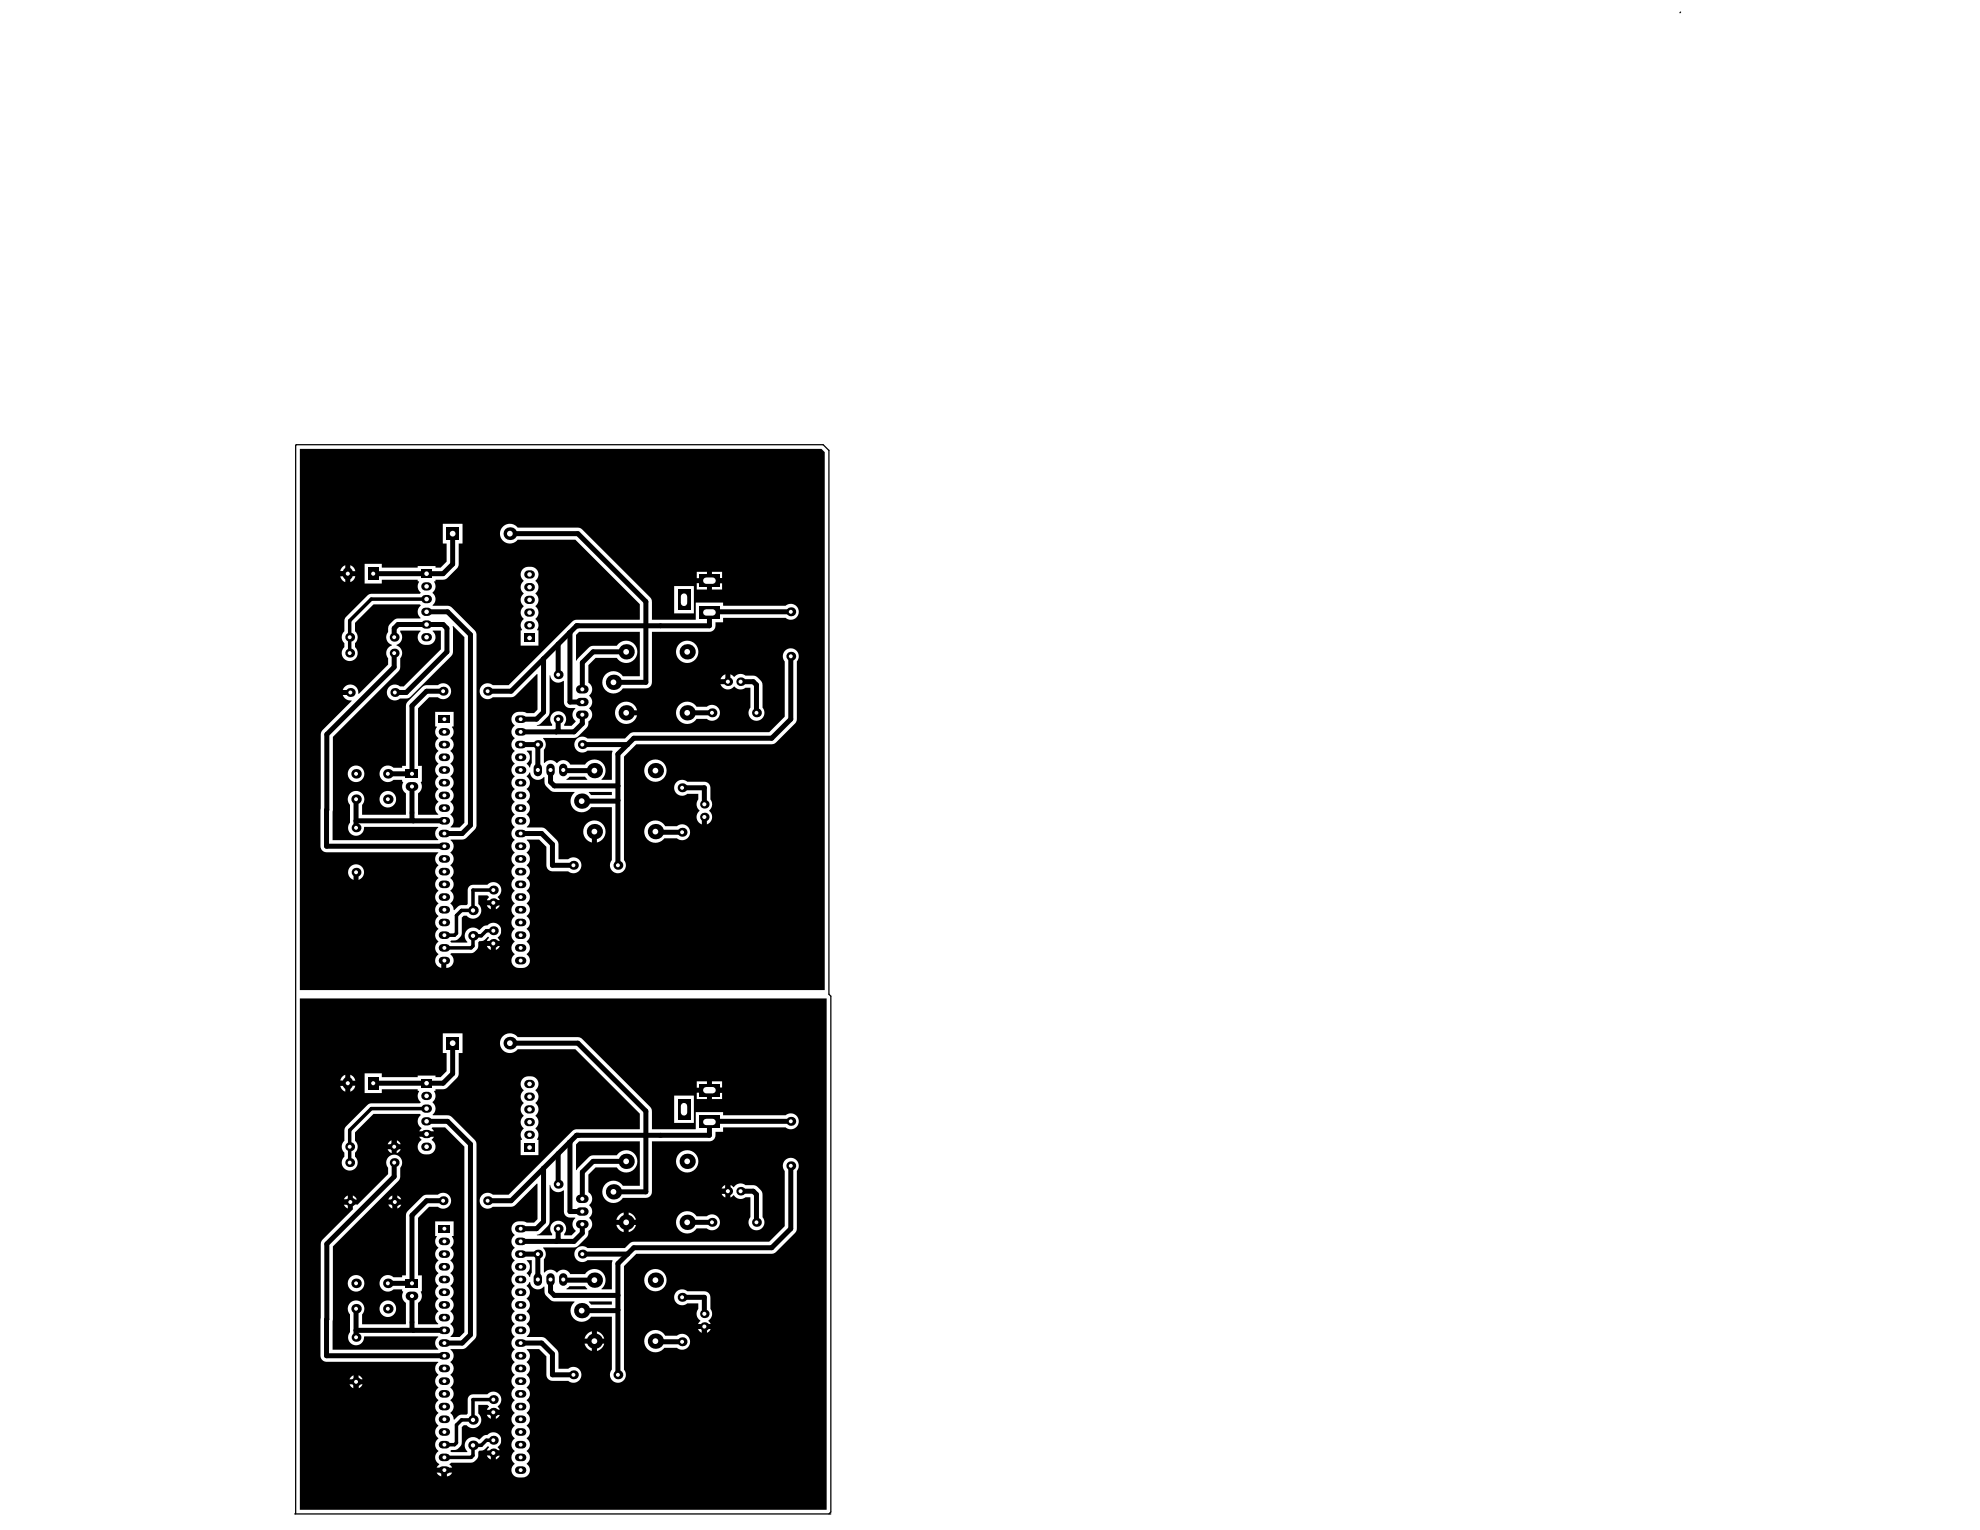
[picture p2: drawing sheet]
<svg xmlns="http://www.w3.org/2000/svg" width="279mm" height="216mm" viewBox="0 0 279 216" stroke-linecap="round" stroke-linejoin="round" font-family="sans-serif">
<g fill="#000">
<path d="M77.6 95.3a1.12 1.12 0 0 0 1.9 .8h.1v3a.85 .85 0 0 0 .8 .8h.8v.1a1.08 1.08 0 0 0 0 1.7v.1l-.5 .6h-1.1v-.2a1.12 1.12 0 0 0-.1-1.5 1.12 1.12 0 0 0-1.5 0 1.12 1.12 0 0 0-.1 1.5v.2h-2.1v-.1l.5-.2 1-1 .2-.4zM74.4 105.9h.6v1.8l-.2 .6h-.1l-.4-.5a1.13 1.13 0 0 0 0-1.8zM79.9 110l.5-.4h2.2l.3 .4h-.1h-2.8zM83.1 111.8h3.2v.4h-2.9l-.3-.4zM74.4 177.8h.6v1.8l-.2 .6h-.1l-.4-.5a1.13 1.13 0 0 0 0-1.8zM77.6 167.2a1.12 1.12 0 0 0 1.9 .8h.1v3a.85 .85 0 0 0 .8 .8h.8v.1a1.08 1.08 0 0 0 0 1.7v.1l-.5 .6h-1.1v-.2a1.12 1.12 0 0 0-.1-1.5 1.12 1.12 0 0 0-1.5 0 1.12 1.12 0 0 0-.1 1.5v.2h-2.1v-.1l.5-.2 1-1 .2-.4zM79.9 181.9l.5-.4h2.2l.3 .4h-.1h-2.8zM83.1 183.6h3.2v.5h-2.9l-.3-.4z"/>
<path d="M42.3 63.3h73.6l.5 .5v75.9h-74.1zM51.5 79.6v2.7h2.4v-.5h5v.2h.2a1.41 1.41 0 0 0 0 1.3l.3 .3-.2 .2h-6.8l-.4 .1-3.3 3.3-.1 .4v1.5a1.11 1.11 0 0 0 0 1.7 1.04 1.04 0 0 1-.3 .9 1.13 1.13 0 0 0 1.3 1.6 1.13 1.13 0 0 0 .5-2 1.04 1.04 0 0 1 .3-1l.1-.6-.4-.6v-1.2l2.6-2.6h6.5l.2 .1a1.18 1.18 0 0 0 0 1.8l-.1 .1h-3.1a1.74 1.74 0 0 0-1.4 1.9 1.12 1.12 0 0 0 .5 1.8l-.1 .1a1.12 1.12 0 0 0-.4 1.8v.9l-4.2 4.1v-.2a1.13 1.13 0 0 0-1.2-1.1 1.13 1.13 0 0 0-1.1 1.2 1.13 1.13 0 0 0 1.3 1v.1l-4.1 4.1-.2 .4v16.2a.85 .85 0 0 0 .8 .7h15.7l.1 .1a1.02 1.02 0 0 0 0 1.7 1.2 1.2 0 0 0 0 1.8 1.02 1.02 0 0 0 0 1.7 1.2 1.2 0 0 0 0 1.9 1.02 1.02 0 0 0 0 1.7 1.2 1.2 0 0 0 0 1.9 1.02 1.02 0 0 0 0 1.7 1.2 1.2 0 0 0 0 1.9 1.04 1.04 0 0 0-.5 1.2 1.04 1.04 0 0 0 1 .7 1.19 1.19 0 0 0 1.6-1.1 1.01 1.01 0 0 0-.4-.8l.1-.2h2.8l.5-.2a1.2 1.2 0 0 0 .5-1.4l.1-.1 .7-.1 .6-.5 .1 .2-.3 .4h1.8l-.3-.4a1.16 1.16 0 0 0 .3-1.7 1.16 1.16 0 0 0-1.7-.2l-.2 .1a1.23 1.23 0 0 0-.9 .6 1.2 1.2 0 0 0-1.7 0 1.2 1.2 0 0 0 0 1.7l-.1 .1h-2.2l-.1-.1 .1-.2h.4a1.22 1.22 0 0 0 1.1-1v-2.2l.2-.3 .5 .1a1.17 1.17 0 0 0 1.7 0 1.17 1.17 0 0 0-.1-1.7v-1.3h1.3l.2 .3-.3 .4h1.8l-.3-.4a1.16 1.16 0 0 0 .3-1.7 1.16 1.16 0 0 0-1.7-.1l-2.1 .1-.5 .2-.2 .5v2l-.2 .1h-.7a1.33 1.33 0 0 0-1 .7h-.1a1.01 1.01 0 0 0-.4-.9 1.2 1.2 0 0 0 0-1.9 1.02 1.02 0 0 0 0-1.7 1.2 1.2 0 0 0 0-1.8 1.02 1.02 0 0 0 0-1.7 1.13 1.13 0 0 0 0-1.8v-.1h1.6l.4-.1 1.4-1.3 .2-.6v-26.9l-.2-.6-3.4-3.4-.4-.1h-2.1v-.2a1.19 1.19 0 0 0-.1-1.7 1.07 1.07 0 0 0 .2-1.5l.3-.1v-.2h1l.5-.1 1.6-1.7 .1-.4v-2.9h.6v-2.8h-2.8v2.8h.5v2.6l-.8 .8h-.7v-.2h-2.6v.2h-5v-.5zM49.4 79.8v.8h.7l-.3-.6zM48.3 80l-.3 .6h.7v-.8zM100.5 80.7v.9h1.4v-.9zM98.3 80.7v.9h1.5v-.9zM49.4 81.3v.8l.4-.2 .3-.6zM48 81.3l.3 .6 .4 .2v-.8zM100.5 82.3v.9h1.4v-.9zM98.3 82.3v.9h1.5v-.9zM95.1 82.7v3.9h2.8v-3.9zM71 74.3a1.39 1.39 0 0 0 0 2.1 1.39 1.39 0 0 0 2-.2h8.2l9.1 9.1v2.2h-8.7a1.02 1.02 0 0 0-.8 .2l-9 9h-2.3l-.1-.1a1.13 1.13 0 0 0-1.5 .2 1.13 1.13 0 0 0 .1 1.5 1.13 1.13 0 0 0 1.5 .1h2.6l.5-.1 3.2-3.2v5l-.4 .5h-1.1a1.36 1.36 0 0 0-2.1 .9 1.01 1.01 0 0 0 .4 .8 1.2 1.2 0 0 0 0 1.9 1.02 1.02 0 0 0 0 1.7 1.2 1.2 0 0 0 0 1.9 1.02 1.02 0 0 0 0 1.7 1.2 1.2 0 0 0 0 1.9 1.02 1.02 0 0 0 0 1.7 1.2 1.2 0 0 0 0 1.9 1.02 1.02 0 0 0 0 1.7 1.2 1.2 0 0 0 0 1.9 1.02 1.02 0 0 0 0 1.7 1.2 1.2 0 0 0 0 1.8 1.02 1.02 0 0 0 0 1.8 1.2 1.2 0 0 0 0 1.8 1.02 1.02 0 0 0 0 1.7 1.2 1.2 0 0 0 0 1.9 1.02 1.02 0 0 0 0 1.7 1.2 1.2 0 0 0 0 1.9 1.02 1.02 0 0 0 0 1.7 1.13 1.13 0 0 0 .1 1.9 1.36 1.36 0 0 0 2.1-1 1.01 1.01 0 0 0-.5-.8 1.2 1.2 0 0 0 0-1.9 1.02 1.02 0 0 0 0-1.7 1.2 1.2 0 0 0 0-1.9 1.02 1.02 0 0 0 0-1.7 1.2 1.2 0 0 0 0-1.9 1.02 1.02 0 0 0 0-1.7 1.2 1.2 0 0 0 0-1.8 1.02 1.02 0 0 0 0-1.7 1.13 1.13 0 0 0 0-1.8l.1-.1h1.7l1 1v2.6a.85 .85 0 0 0 .9 .9h2.2h.1a1.13 1.13 0 0 0 1.5-.2 1.13 1.13 0 0 0-.1-1.5 1.13 1.13 0 0 0-1.5-.1h-1.4v-2.1l-.1-.4-1.7-1.7-.6-.2h-2l-.1-.1 .2-.1a1.15 1.15 0 0 0-.2-1.7 1.02 1.02 0 0 0 0-1.7 1.2 1.2 0 0 0 0-1.9 1.02 1.02 0 0 0 0-1.7l.4-.6h.1v.2a1.09 1.09 0 0 0 .8 .8 1.09 1.09 0 0 0 1.1-.4l.1 .1v.7a1.91 1.91 0 0 0 1.2 1.3l3.1 .1-.1 .1a1.58 1.58 0 0 0 .1 2.4 1.58 1.58 0 0 0 2.3-.4h2.9v7.5a1.12 1.12 0 0 0 .1 1.5 1.12 1.12 0 0 0 1.6 0 1.12 1.12 0 0 0 0-1.5v-14.6l1.8-1.8h19.1l.4-.1 2.9-2.8 .2-.4v-8.4a1.12 1.12 0 0 0 0-1.5 1.12 1.12 0 0 0-1.6 0 1.12 1.12 0 0 0-.1 1.5v7.8l-2.2 2.2h-19.1l-.4 .1-.8 .8h-5.3a1.12 1.12 0 0 0-1.5 .1 1.12 1.12 0 0 0 0 1.5 1.12 1.12 0 0 0 1.5 .1h3.5l-.1 4.1h-1.4l.1-.1a1.58 1.58 0 0 0-.1-2.4 1.58 1.58 0 0 0-2.3 .4h-2.1l-.1-.2a1.17 1.17 0 0 0-1.9 0 1.08 1.08 0 0 0-1.7 0l-.1-.1v-1.8a1.11 1.11 0 0 0-.1-1.6l.1-.1h4.5l.4-.2 1.2-1.2a1.06 1.06 0 0 0 .2-.9 1.16 1.16 0 0 0 .2-1.9 1.17 1.17 0 0 0 0-1.8 1.08 1.08 0 0 0-.2-1.8v-2.4l1.1-1.1 2.9 .1a1.58 1.58 0 0 0 2.4 .3 1.58 1.58 0 0 0 0-2.4 1.58 1.58 0 0 0-2.4 .3l-3.5 .1-.4 .2-1.5 1.5-.2 .3h-.1v-3.6l.4-.4h8.6v6.2h-2.4a1.58 1.58 0 0 0-2.4-.3 1.58 1.58 0 0 0 0 2.4 1.58 1.58 0 0 0 2.4-.4h3.5a.85 .85 0 0 0 .6-.8v-7.1l8.3-.1a1.03 1.03 0 0 0 .7-1.3h1v-.6h8.9l.1 .1a1.13 1.13 0 0 0 1.5-.3 1.13 1.13 0 0 0-.1-1.5 1.13 1.13 0 0 0-1.5 0h-8.9v-.5h-3.8v2.5h-6.2v-2.6l-.3-.6-9.7-9.7-.5-.1h-8.5l-.1-.2a1.4 1.4 0 0 0-1.9 0zM73.8 80.3a1.19 1.19 0 0 0 .1 1.7 1.16 1.16 0 0 0 0 1.8 1.16 1.16 0 0 0 0 1.8 1.16 1.16 0 0 0 0 1.8 1.07 1.07 0 0 0-.2 1.5h-.2v2.2h2.5v-2.2h-.2a1.41 1.41 0 0 0 0-1.3l-.2-.2a1.26 1.26 0 0 0 0-1.9 1.16 1.16 0 0 0 0-1.8 1.16 1.16 0 0 0 0-1.8 1.11 1.11 0 0 0 .3-1.4 1.11 1.11 0 0 0-1.4-.5l-.4 .1zM95.4 92a1.58 1.58 0 0 0 3.1 0 1.58 1.58 0 0 0-3.1 0zM101.9 95.4a1.13 1.13 0 0 0 .1 1.7 1.13 1.13 0 0 0 1.7-.2 1.08 1.08 0 0 0 1.5 .1h.7v2.9a1.12 1.12 0 0 0 .1 1.5 1.12 1.12 0 0 0 1.5 0 1.12 1.12 0 0 0 .1-1.5v-3.3a1.65 1.65 0 0 0-1.3-1.3h-1.1a1.21 1.21 0 0 0-1.6 .2 1.09 1.09 0 0 0-1.7-.1zM95.9 99.5a1.58 1.58 0 0 0 .1 2.3 1.58 1.58 0 0 0 2.3-.4h1.4a1.12 1.12 0 0 0 1.6 0 1.12 1.12 0 0 0 0-1.6 1.12 1.12 0 0 0-1.6-.1h-1.4a1.58 1.58 0 0 0-2.4-.2zM86.8 100.6a1.58 1.58 0 0 0 3.1 0 1.58 1.58 0 0 0-3.1 0zM90.9 108.7a1.6 1.6 0 0 0 3.2 0 1.6 1.6 0 0 0-3.2 0zM95.5 110.4a1.12 1.12 0 0 0-.1 1.5 1.12 1.12 0 0 0 1.6 .1h1.5v.8a1.21 1.21 0 0 0 .2 1.6 1.1 1.1 0 0 0-.1 1.6 1.1 1.1 0 0 0 1.6 0 1.1 1.1 0 0 0-.1-1.6 1.21 1.21 0 0 0 .1-1.6v-1.6a.85 .85 0 0 0-.8-.9h-2.4a1.12 1.12 0 0 0-1.5 .1zM91.4 116.2a1.57 1.57 0 0 0 0 2.3 1.57 1.57 0 0 0 2.3-.2h1.8a1.12 1.12 0 0 0 1.6-.1 1.12 1.12 0 0 0 0-1.5 1.12 1.12 0 0 0-1.6-.1h-1.6a1.57 1.57 0 0 0-2.5-.4zM82.3 117.4a1.6 1.6 0 0 0 3.2 0 1.6 1.6 0 0 0-3.2 0zM49.1 123.1a1.15 1.15 0 0 0 2.3 0 1.15 1.15 0 0 0-2.3 0zM70 127.7v.6l.3-.2 .2-.4zM68.7 127.7l.2 .4 .4 .2v-.6zM70 133.5v.5l.3-.2 .2-.3zM68.7 133.5l.2 .3 .4 .2v-.5z"/>
<path d="M56.5 89h2.8l.1 .1a1.11 1.11 0 0 0-.3 1.4 1.11 1.11 0 0 0 1.3 .5 1.08 1.08 0 0 0 1-.7 1.08 1.08 0 0 0-.4-1.2l.1-.1h1.1v2.6l-5.2 5.3h-.6a1.12 1.12 0 0 0-1.5 0 1.12 1.12 0 0 0 0 1.6 1.12 1.12 0 0 0 1.5 .1 1.59 1.59 0 0 0 1.5-.3l5.9-5.9 .1-.4v-3.6v-.1l1.6 1.6v26.2l-.6 .7h-1.3v-.1l.1-.1a1.15 1.15 0 0 0-.1-1.7 1.02 1.02 0 0 0 0-1.7 1.2 1.2 0 0 0 0-1.9 1.02 1.02 0 0 0 0-1.7 1.2 1.2 0 0 0 0-1.9 1.02 1.02 0 0 0 0-1.7 1.2 1.2 0 0 0 0-1.9 1.02 1.02 0 0 0 .2-1.5l.2-.1v-2h-2.6v2l.3 .1-.2 .2a1.17 1.17 0 0 0 .4 1.4 1.02 1.02 0 0 0 0 1.7 1.2 1.2 0 0 0 0 1.9 1.02 1.02 0 0 0 0 1.7 1.2 1.2 0 0 0 0 1.9 1.02 1.02 0 0 0 0 1.7 1.13 1.13 0 0 0 0 1.8l-.1 .1h-2.8v-3.1a1.11 1.11 0 0 0 .4-1.5l.1-.1v-2.2h-.5v-8.1l1.6-1.6h1.2l.1 .1a1.13 1.13 0 0 0 1.5-.2 1.13 1.13 0 0 0-.1-1.6 1.13 1.13 0 0 0-1.5 0h-1.6l-.4 .1-2.4 2.4-.1 .4v8.5h-.6v.2h-1.2a1.17 1.17 0 0 0-1.6 .1 1.17 1.17 0 0 0 0 1.6 1.17 1.17 0 0 0 1.6 0h1.2v.3l.2 .1a1.11 1.11 0 0 0 .4 1.5v3.1h-6.2v-1.4a1.17 1.17 0 0 0 0-1.7 1.17 1.17 0 0 0-1.7 0 1.17 1.17 0 0 0 0 1.7v2.5a1.15 1.15 0 0 0 .6 1.8 1.15 1.15 0 0 0 1.4-1.2h10.4l.1 .1a1.02 1.02 0 0 0 0 1.7l-.1 .1h-14.9l.1-14.6 9.2-9.3 .2-.3 .1-1.5 .1-.1a1.12 1.12 0 0 0-.7-1.7l.2-.1a1.12 1.12 0 0 0 .4-1.8zM49.1 109.2a1.17 1.17 0 0 0 2.3 0 1.17 1.17 0 0 0-2.3 0zM53.6 112.8a1.17 1.17 0 0 0 2.3 0 1.17 1.17 0 0 0-2.3 0z"/>
<path d="M42.3 140.9h74.4v72.1h-74.4zM51.5 151.5v2.7h2.4v-.5h5v.2h.2a1.41 1.41 0 0 0 0 1.3l.3 .3-.2 .2h-6.8l-.4 .1-3.3 3.3-.1 .4v1.5a1.11 1.11 0 0 0 0 1.7 1.04 1.04 0 0 1-.3 .9 1.13 1.13 0 0 0 1.3 1.6 1.13 1.13 0 0 0 .5-2 1.04 1.04 0 0 1 .3-1l.1-.6-.4-.6v-1.2l2.6-2.6h6.5l.2 .1a1.16 1.16 0 0 0 .1 1.9l-.3 .5h2l-.3-.4 .1-.2h1.8l2.7 2.7v26.2l-.6 .7h-1.3v-.1a1.02 1.02 0 0 0 0-1.7 1.2 1.2 0 0 0 0-1.9 1.02 1.02 0 0 0 0-1.7 1.2 1.2 0 0 0 0-1.9 1.02 1.02 0 0 0 0-1.7 1.2 1.2 0 0 0 0-1.9 1.02 1.02 0 0 0 0-1.7 1.15 1.15 0 0 0 .2-1.6l.2-.1v-2.1h-2.6v2.1l.3 .1-.2 .2a1.17 1.17 0 0 0 .4 1.4 1.02 1.02 0 0 0 0 1.7 1.2 1.2 0 0 0 0 1.9 1.02 1.02 0 0 0 0 1.7 1.2 1.2 0 0 0 0 1.9 1.02 1.02 0 0 0 0 1.7 1.13 1.13 0 0 0 0 1.8l-.1 .1h-2.8v-3.1a1.11 1.11 0 0 0 .4-1.5l.1-.1v-2.2h-.5v-8.1l1.6-1.6h1.2l.1 .1a1.13 1.13 0 0 0 1.5-.2 1.13 1.13 0 0 0-.1-1.6 1.13 1.13 0 0 0-1.5 0h-1.6l-.4 .1-2.4 2.4-.1 .4v8.5h-.6v.2h-1.2a1.17 1.17 0 0 0-1.6 .1 1.17 1.17 0 0 0 0 1.6 1.17 1.17 0 0 0 1.6 0h1.2v.3l.2 .1a1.11 1.11 0 0 0 .4 1.5v3.1h-6.2v-1.4a1.17 1.17 0 0 0 0-1.7 1.17 1.17 0 0 0-1.7 0 1.17 1.17 0 0 0 0 1.7v2.5a1.15 1.15 0 0 0 .6 1.8 1.15 1.15 0 0 0 1.4-1.2h10.4l.1 .1a1.02 1.02 0 0 0 0 1.7l-.1 .1h-14.9l.1-14.6 9.2-9.3 .2-.3 .1-1.5 .1-.1a1.13 1.13 0 0 0-.3-1.5 1.13 1.13 0 0 0-1.5 .1 1.13 1.13 0 0 0 0 1.5v.9l-4.4 4.3h-.6v.6l-4.3 4.3-.2 .4-.1 16a.85 .85 0 0 0 .9 .9h15.7l.1 .1a1.02 1.02 0 0 0 0 1.7 1.2 1.2 0 0 0 0 1.8 1.02 1.02 0 0 0 0 1.7 1.2 1.2 0 0 0 0 1.9 1.02 1.02 0 0 0 0 1.7 1.2 1.2 0 0 0 0 1.9 1.02 1.02 0 0 0 0 1.7 1.13 1.13 0 0 0 0 1.9l.1 .1-.4 .4h2.2l-.4-.4 .3-.3h2.8l.5-.2a1.2 1.2 0 0 0 .5-1.4l.1-.1 .7-.1 .6-.5 .1 .2-.3 .4h1.8l-.3-.4a1.16 1.16 0 0 0 .3-1.7 1.16 1.16 0 0 0-1.7-.2l-.2 .1a1.23 1.23 0 0 0-.9 .6 1.2 1.2 0 0 0-1.7 0 1.2 1.2 0 0 0 0 1.7l-.1 .1h-2.2l-.1-.1 .1-.2h.4a1.22 1.22 0 0 0 1.1-1v-2.2l.2-.3 .5 .1a1.17 1.17 0 0 0 1.7 0 1.17 1.17 0 0 0-.1-1.7v-1.3h1.3l.2 .3-.3 .4h1.8l-.3-.4a1.16 1.16 0 0 0 .3-1.7 1.16 1.16 0 0 0-1.7-.1l-2.1 .1-.5 .2-.2 .5v2l-.2 .1h-.7a1.33 1.33 0 0 0-1 .7h-.1a1.01 1.01 0 0 0-.4-.9 1.2 1.2 0 0 0 0-1.9 1.02 1.02 0 0 0 0-1.7 1.2 1.2 0 0 0 0-1.8 1.02 1.02 0 0 0 0-1.7 1.13 1.13 0 0 0 0-1.8v-.1h1.6l.4-.1 1.4-1.3 .2-.6v-26.9l-.2-.6-3.4-3.4-.4-.1h-2.1v-.2a1.19 1.19 0 0 0-.1-1.7 1.07 1.07 0 0 0 .2-1.5l.3-.1v-.2h1l.5-.1 1.6-1.7 .1-.4v-2.9h.6v-2.8h-2.8v2.8h.5v2.6l-.8 .8h-.7v-.2h-2.6v.2h-5v-.5zM49.4 151.7v.8h.7l-.3-.6zM48.3 151.9l-.3 .6h.7v-.8zM100.5 152.6v.9h1.4v-.9zM98.3 152.6v.9h1.5v-.9zM49.4 153.2v.8l.4-.2 .3-.6zM48 153.2l.3 .6 .4 .2v-.8zM100.5 154.2v.9h1.4v-.9zM98.3 154.2v.9h1.5v-.9zM95.1 154.6v3.9h2.8v-3.9zM71 146.2a1.39 1.39 0 0 0 0 2 1.39 1.39 0 0 0 2-.1h8.2l9.1 9.1v2.1h-8.7a1.02 1.02 0 0 0-.8 .3l-9 9h-2.3l-.1-.1a1.13 1.13 0 0 0-1.5 .2 1.13 1.13 0 0 0 .1 1.5 1.13 1.13 0 0 0 1.5 .1h2.6l.5-.1 3.2-3.2v5l-.4 .5h-1.1a1.36 1.36 0 0 0-2.1 .9 1.01 1.01 0 0 0 .4 .8 1.2 1.2 0 0 0 0 1.9 1.02 1.02 0 0 0 0 1.7 1.2 1.2 0 0 0 0 1.9 1.02 1.02 0 0 0 0 1.7 1.2 1.2 0 0 0 0 1.9 1.02 1.02 0 0 0 0 1.7 1.2 1.2 0 0 0 0 1.9 1.02 1.02 0 0 0 0 1.7 1.2 1.2 0 0 0 0 1.9 1.02 1.02 0 0 0 0 1.7 1.2 1.2 0 0 0 0 1.8 1.02 1.02 0 0 0 0 1.7 1.2 1.2 0 0 0 0 1.9 1.02 1.02 0 0 0 0 1.7 1.2 1.2 0 0 0 0 1.9 1.02 1.02 0 0 0 0 1.7 1.2 1.2 0 0 0 0 1.9 1.02 1.02 0 0 0 0 1.7 1.13 1.13 0 0 0 .1 1.9 1.36 1.36 0 0 0 2.1-1 1.01 1.01 0 0 0-.5-.8 1.2 1.2 0 0 0 0-1.9 1.02 1.02 0 0 0 0-1.7 1.2 1.2 0 0 0 0-1.9 1.02 1.02 0 0 0 0-1.7 1.2 1.2 0 0 0 0-1.9 1.02 1.02 0 0 0 0-1.7 1.2 1.2 0 0 0 0-1.8 1.02 1.02 0 0 0 0-1.7 1.13 1.13 0 0 0 0-1.8l.1-.1h1.7l1 1v2.6a.85 .85 0 0 0 .9 .9h2.2h.1a1.13 1.13 0 0 0 1.5-.2 1.13 1.13 0 0 0-.1-1.5 1.13 1.13 0 0 0-1.5-.1h-1.4v-2.1l-.1-.4-1.7-1.7-.6-.2h-2l-.1-.1 .2-.1a1.15 1.15 0 0 0-.2-1.7 1.02 1.02 0 0 0 0-1.7 1.2 1.2 0 0 0 0-1.9 1.02 1.02 0 0 0 0-1.7l.4-.6h.1v.2a1.09 1.09 0 0 0 .8 .8 1.09 1.09 0 0 0 1.1-.4l.1 .1v.7a1.91 1.91 0 0 0 1.2 1.3h3.1l-.1 .2a1.58 1.58 0 0 0 .1 2.4 1.58 1.58 0 0 0 2.3-.4h2.9v7.5a1.12 1.12 0 0 0 .1 1.5 1.12 1.12 0 0 0 1.6 0 1.12 1.12 0 0 0 0-1.5v-14.6l1.8-1.8h19.1l.4-.1 2.9-2.8 .2-.4v-8.4a1.12 1.12 0 0 0 0-1.5 1.12 1.12 0 0 0-1.6 0 1.12 1.12 0 0 0-.1 1.5v7.8l-2.2 2.2h-19.1l-.4 .1-.8 .8h-5.3a1.12 1.12 0 0 0-1.5 .1 1.12 1.12 0 0 0 0 1.5 1.12 1.12 0 0 0 1.5 .1h3.5l-.1 4.1h-1.4l.1-.1a1.58 1.58 0 0 0-.1-2.4 1.58 1.58 0 0 0-2.3 .4h-2.1l-.1-.2a1.17 1.17 0 0 0-1.9 0 1.08 1.08 0 0 0-1.7 0l-.1-.1v-1.8a1.11 1.11 0 0 0-.1-1.6l.1-.1h4.5l.4-.2 1.2-1.2a1.06 1.06 0 0 0 .2-.9 1.16 1.16 0 0 0 .2-1.9 1.17 1.17 0 0 0 0-1.8 1.08 1.08 0 0 0-.2-1.8v-2.4l1.1-1.1 2.9 .1a1.58 1.58 0 0 0 2.4 .3 1.58 1.58 0 0 0 0-2.4 1.58 1.58 0 0 0-2.4 .3l-3.5 .1-.4 .2-1.5 1.5-.2 .3h-.1v-3.6l.4-.4h8.6v6.2h-2.4a1.58 1.58 0 0 0-2.4-.3 1.58 1.58 0 0 0 0 2.4 1.58 1.58 0 0 0 2.4-.4h3.5a.85 .85 0 0 0 .6-.8v-7.1l8.3-.1a1.03 1.03 0 0 0 .7-1.3h1v-.6h8.9l.1 .1a1.13 1.13 0 0 0 1.5-.3 1.13 1.13 0 0 0-.1-1.5 1.13 1.13 0 0 0-1.5 0h-8.9v-.5h-3.8v2.4h-6.2v-2.5l-.3-.6-9.7-9.7-.5-.1h-8.5l-.1-.2a1.4 1.4 0 0 0-1.9 0zM56 160.9v.6h.5l-.2-.4zM54.9 161.1l-.2 .4h.6v-.6zM56 162.2v.5l.3-.2 .2-.3zM54.7 162.2l.2 .3 .4 .2v-.5zM59.2 160.4l.3 .5a1.11 1.11 0 0 0-.5 1.4 1.11 1.11 0 0 0 1.4 .6 1.08 1.08 0 0 0 1-.8 1.08 1.08 0 0 0-.5-1.2l.3-.5zM73.8 152.2a1.19 1.19 0 0 0 .1 1.7 1.16 1.16 0 0 0 0 1.8 1.16 1.16 0 0 0 0 1.8 1.16 1.16 0 0 0 0 1.8 1.07 1.07 0 0 0-.2 1.5h-.2v2.2h2.5v-2.2h-.2a1.41 1.41 0 0 0 0-1.3l-.2-.2a1.26 1.26 0 0 0 0-1.9 1.16 1.16 0 0 0 0-1.8 1.16 1.16 0 0 0 0-1.8 1.11 1.11 0 0 0 .3-1.4 1.11 1.11 0 0 0-1.4-.5l-.4 .1zM95.4 163.9a1.58 1.58 0 0 0 3.1 0 1.58 1.58 0 0 0-3.1 0zM103.1 167.2v1.8l.4-.3a1.22 1.22 0 0 0 1.7 .2h.7v2.9a1.12 1.12 0 0 0 .1 1.5 1.12 1.12 0 0 0 1.5 0 1.12 1.12 0 0 0 .1-1.5v-3.3a1.65 1.65 0 0 0-1.3-1.3h-1.1a1.2 1.2 0 0 0-1.7 .3zM102 167.4l-.2 .3h.6v-.5zM101.8 168.4l.2 .4 .4 .2v-.6zM49.8 168.7v.6h.6l-.3-.4zM56.1 168.7v.6h.5l-.2-.4zM48.7 168.9l-.2 .4h.6v-.6zM55 168.9l-.2 .4h.6v-.6zM56.1 170v.5l.3-.2 .2-.3zM54.8 170l.2 .3 .4 .2v-.5zM48.5 170l.2 .3 .4 .2v-.5zM88.7 171.1v1h1v-.2a1.41 1.41 0 0 0-1-.8zM87.3 171.5l-.3 .6h1v-1zM95.9 171.4a1.58 1.58 0 0 0 .1 2.3 1.58 1.58 0 0 0 2.3-.4h1.4a1.12 1.12 0 0 0 1.6 0 1.12 1.12 0 0 0 0-1.6 1.12 1.12 0 0 0-1.6-.1h-1.4a1.58 1.58 0 0 0-2.4-.2zM88.7 172.8v1.1l.2-.1a1.41 1.41 0 0 0 .8-1zM87 172.8v.2a1.41 1.41 0 0 0 1 .9v-1.1zM90.9 180.6a1.6 1.6 0 0 0 3.2 0 1.6 1.6 0 0 0-3.2 0zM49.1 181.1a1.17 1.17 0 0 0 2.3 0 1.17 1.17 0 0 0-2.3 0zM53.6 184.7a1.17 1.17 0 0 0 2.3 0 1.17 1.17 0 0 0-2.3 0zM95.5 182.3a1.12 1.12 0 0 0-.1 1.5 1.12 1.12 0 0 0 1.6 .1h1.5v.8a1.2 1.2 0 0 0 .3 1.7l-.3 .4h1.8l-.3-.4a1.22 1.22 0 0 0 .2-1.7v-1.6a.85 .85 0 0 0-.8-.9h-2.4a1.12 1.12 0 0 0-1.5 .1zM99.7 187.5v.6l.4-.2 .2-.4zM98.5 187.5l.2 .4 .3 .2v-.6zM84.2 187.9v1h1.1l-.1-.2a1.41 1.41 0 0 0-1-.8zM82.9 188.2l-.4 .7h1v-1zM91.4 188.1a1.57 1.57 0 0 0 0 2.3 1.57 1.57 0 0 0 2.3-.2h1.8a1.12 1.12 0 0 0 1.6-.1 1.12 1.12 0 0 0 0-1.5 1.12 1.12 0 0 0-1.6-.1h-1.6a1.57 1.57 0 0 0-2.5-.4zM84.2 189.6v1h.2a1.41 1.41 0 0 0 .9-1zM82.5 189.6v.2a1.41 1.41 0 0 0 1 .8v-1zM50.6 194.1v.5h.6l-.3-.3zM49.5 194.3l-.2 .3h.6v-.5zM50.6 195.3v.6l.3-.2 .3-.4zM49.3 195.3l.2 .4 .4 .2v-.6zM70 199.6v.6l.3-.2 .2-.4zM68.7 199.6l.2 .4 .4 .2v-.6zM70 205.4v.5l.3-.2 .2-.3zM68.7 205.4l.2 .3 .4 .2v-.5zM63.1 207.8v.5l.3-.1 .4-.4zM61.6 207.8l.4 .4 .4 .1v-.5z"/>
</g>
<path d="M237.2 1.7l-.1 .1M117 213.6l.2-.2v-72.8l-.2-.3v-76.7l-.8-.8h-74.4h-.1v150.7l-.1 .1h75.6" fill="none" stroke="#000" stroke-width=".18"/>
<g fill="none" stroke="#000" stroke-width=".71">
<path d="M63.9 75.3v4.3l-1.4 1.4h-9.8M71.9 75.3h9.6l9.6 9.6v11.4h-4.5M45 97.7l-1.2 1.3v30.4l6.4 6.4M49.1 81h-3.3l-1 .9v15.8h4.6M55.6 89.9v-1.2l.6-.6h6.3l.6 .6v3.3l-5.8 5.7h-1.6M55.6 92.2v1.9l-9.5 9.5v15.8h16.6M60.2 86.3h3l3.2 3.3v26.9l-1.2 1.1h-2.5M62.5 97.5h-2.3l-2.1 2.1v9.6h-3.4M76.7 93v7.5l-1 1h-2.2M78.8 90.9v4.3M80.4 89.3v9.8h1.8M88.4 92h-4.7l-1.5 1.5v3.8"/>
<path d="M100.1 81.9h15v40.9l-4.4 4.4h-26.8M104.4 96.4l.2-.2h1.7l.4 .4v4M111.6 86.3h-11l-.3 .3-.2-.2v1.9h-18.7l-9.3 9.2h-3.3M111.6 92.6v8.9l-2.7 2.7h-19.5l-2.2 2.2v15.7M115.1 89.1l-.6 .6h-9.3l-2.5 2.5v4h-6.5l-4.4 4.4h-3.4M50.2 112.8v4M50.2 115.8h12.5M58.1 111v3.7M58.1 114.8v.8l.2 .2M73.5 117.6h2.9l1.6 1.5v3h2.9M73.5 105.1h2.4v3.6M77.7 108.7v1.7l.5 .5h9"/>
<path d="M78.8 101.5v1.5l-.3 .3M79.5 108.7h.1h4.3M82.2 100.9v1.2l-1.2 1.2h-7.5M82.2 105.1h6.3M83.9 117.4v11.5l-8.9 8.9h-22.8l-2-2M87.2 113h-.1h-5M92.5 117.4h.1h3.7M96.3 111.2h3.1v2.3M97 100.6h3.5M99.4 115.3v11.7l.2 .2M50.2 123.1v12.7M62.7 135.5l-.1 .1v2.2"/>
<path d="M69.6 127.4h1.5v10.4M69.6 133.1h1.5M49.1 152.9h-3.3l-1 .9v15.8h4.6M60.2 158.2h3l3.2 3.3v26.9l-1.2 1.1h-2.5M63.9 147.2v4.3l-1.4 1.4h-9.8M71.9 147.2h9.6l9.6 9.6v11.4h-4.5M100.1 153.8h15v40.9l-4.4 4.4h-26.8M111.6 158.2h-11l-.3 .3-.2-.2v1.9h-18.7l-9.3 9.2h-3.3M45 169.6l-1.2 1.3v30.4l6.4 6.4M55.6 161.8v-1.2l.6-.6h6.3l.6 .6v3.3l-5.8 5.7h-1.6M55.6 164.1v1.9l-9.5 9.5v15.8h16.6M62.5 169.4h-2.3l-2.1 2.1v9.6h-3.4"/>
<path d="M73.5 177h2.4v3.6M76.7 164.9v7.5l-1 1h-2.2M78.8 173.4v1.5l-.3 .3M78.8 162.8v4.3M80.4 161.2v9.8h1.8M82.2 172.8v1.2l-1.2 1.2h-7.5M82.2 177h6.3M88.4 163.9h-4.7l-1.5 1.5v3.8M97 172.5h3.5M104.4 168.3l.2-.2h1.7l.4 .4v4M111.6 164.5v8.9l-2.7 2.7h-19.5l-2.2 2.2v15.7M115.1 161l-.6 .6h-9.3l-2.5 2.5v4h-6.5l-4.4 4.4h-3.4"/>
<path d="M50.2 184.7v4M50.2 195v12.7M50.2 187.7h12.5M58.1 182.9v3.7M58.1 186.7v.8l.2 .2M69.6 199.3h1.5v10.4M73.5 189.5h2.9l1.6 1.5v3h2.9M77.7 180.6v1.7l.5 .5h9M79.5 180.6h.1h4.3M83.9 189.2v11.6l-8.9 8.9h-22.8l-2-2M87.2 184.9h-.1h-5M92.5 189.2l.1 .1h3.7"/>
<path d="M96.3 183.1h3.1v2.3M99.4 187.2v11.7l.2 .2M62.7 207.4l-.1 .1v2.2M69.6 205h1.5"/>
</g>
<path d="M60.2 84.5h-7.8l-3.1 3.1v4.6M69.6 125.6h-2.9v2.9h-1.6l-.7 .7v2.5l-.3 .3h-1.4M69.6 131.3h-1l-.7 .8h-1.2v1.4l-.2 .3h-3.8M60.2 156.4h-7.8l-3.1 3.1v4.6M69.6 197.5h-2.9v2.9h-1.6l-.7 .7v2.5l-.3 .3h-1.4M69.6 203.2h-1l-.7 .8h-1.2v1.4l-.2 .3h-3.8" fill="none" stroke="#000" stroke-width=".49"/>
<path d="M60 88.1h.4" fill="none" stroke="#000" stroke-width="1.2"/>
<circle cx="60.2" cy="88.1" r=".32" fill="#fff"/>
<path d="M59.4 80.4h1.6v1.1h-1.6z" fill-rule="evenodd" fill="#000"/>
<circle cx="60.2" cy="81" r=".32" fill="#fff"/>
<circle cx="50.2" cy="195" r=".63" fill="#000"/>
<circle cx="50.2" cy="195" r=".28" fill="#fff"/>
<circle cx="50.2" cy="188.7" r=".63" fill="#000"/>
<circle cx="50.2" cy="188.7" r=".28" fill="#fff"/>
<circle cx="50.2" cy="181.1" r=".67" fill="#000"/>
<circle cx="50.2" cy="181.1" r=".28" fill="#fff"/>
<circle cx="50.2" cy="184.7" r=".67" fill="#000"/>
<circle cx="50.2" cy="184.7" r=".28" fill="#fff"/>
<circle cx="49.4" cy="169.6" r=".63" fill="#000"/>
<circle cx="49.4" cy="169.6" r=".28" fill="#fff"/>
<circle cx="49.3" cy="164.1" r=".63" fill="#000"/>
<circle cx="49.3" cy="164.1" r=".28" fill="#fff"/>
<circle cx="49.3" cy="161.8" r=".63" fill="#000"/>
<circle cx="49.3" cy="161.8" r=".28" fill="#fff"/>
<path d="M49.1 152.7v.3" fill="none" stroke="#000" stroke-width="1.4"/>
<circle cx="49.1" cy="152.9" r=".29" fill="#fff"/>
<path d="M51.9 152h1.5v1.7h-1.5z" fill-rule="evenodd" fill="#000"/>
<circle cx="52.7" cy="152.9" r=".29" fill="#fff"/>
<circle cx="50.2" cy="112.8" r=".67" fill="#000"/>
<circle cx="50.2" cy="112.8" r=".28" fill="#fff"/>
<circle cx="50.2" cy="109.2" r=".67" fill="#000"/>
<circle cx="50.2" cy="109.2" r=".28" fill="#fff"/>
<circle cx="49.4" cy="97.7" r=".63" fill="#000"/>
<circle cx="49.4" cy="97.7" r=".28" fill="#fff"/>
<circle cx="49.3" cy="89.9" r=".63" fill="#000"/>
<circle cx="49.3" cy="89.9" r=".28" fill="#fff"/>
<circle cx="49.3" cy="92.2" r=".63" fill="#000"/>
<circle cx="49.3" cy="92.2" r=".28" fill="#fff"/>
<path d="M51.9 80.1h1.5v1.7h-1.5z" fill-rule="evenodd" fill="#000"/>
<circle cx="52.7" cy="81" r=".29" fill="#fff"/>
<path d="M49.1 80.8v.3" fill="none" stroke="#000" stroke-width="1.4"/>
<circle cx="49.1" cy="81" r=".29" fill="#fff"/>
<path d="M57.2 180.5h1.8v1.2h-1.8z" fill-rule="evenodd" fill="#000"/>
<circle cx="58.1" cy="181.1" r=".29" fill="#fff"/>
<path d="M57.9 182.9h.5" fill="none" stroke="#000" stroke-width="1.3"/>
<circle cx="58.1" cy="182.9" r=".29" fill="#fff"/>
<circle cx="54.7" cy="184.7" r=".67" fill="#000"/>
<circle cx="54.7" cy="184.7" r=".28" fill="#fff"/>
<circle cx="54.7" cy="181.1" r=".67" fill="#000"/>
<circle cx="54.7" cy="181.1" r=".28" fill="#fff"/>
<circle cx="55.7" cy="169.6" r=".63" fill="#000"/>
<circle cx="55.7" cy="169.6" r=".28" fill="#fff"/>
<circle cx="55.6" cy="164.1" r=".63" fill="#000"/>
<circle cx="55.6" cy="164.1" r=".28" fill="#fff"/>
<circle cx="55.6" cy="161.8" r=".63" fill="#000"/>
<circle cx="55.6" cy="161.8" r=".28" fill="#fff"/>
<circle cx="54.7" cy="112.8" r=".67" fill="#000"/>
<circle cx="54.7" cy="112.8" r=".28" fill="#fff"/>
<circle cx="54.7" cy="109.2" r=".67" fill="#000"/>
<circle cx="54.7" cy="109.2" r=".28" fill="#fff"/>
<path d="M57.2 108.6h1.8v1.2h-1.8z" fill-rule="evenodd" fill="#000"/>
<circle cx="58.1" cy="109.2" r=".29" fill="#fff"/>
<circle cx="55.7" cy="97.7" r=".63" fill="#000"/>
<circle cx="55.7" cy="97.7" r=".28" fill="#fff"/>
<circle cx="55.6" cy="89.9" r=".63" fill="#000"/>
<circle cx="55.6" cy="89.9" r=".28" fill="#fff"/>
<circle cx="55.6" cy="92.2" r=".63" fill="#000"/>
<circle cx="55.6" cy="92.2" r=".28" fill="#fff"/>
<path d="M62.4 203.9h.6" fill="none" stroke="#000" stroke-width="1.1"/>
<circle cx="62.7" cy="203.9" r=".28" fill="#fff"/>
<path d="M62.4 205.7h.6" fill="none" stroke="#000" stroke-width="1.1"/>
<circle cx="62.7" cy="205.7" r=".28" fill="#fff"/>
<path d="M62.4 207.4h.6" fill="none" stroke="#000" stroke-width="1.1"/>
<circle cx="62.7" cy="207.4" r=".28" fill="#fff"/>
<path d="M62.4 198.5h.6" fill="none" stroke="#000" stroke-width="1.1"/>
<circle cx="62.7" cy="198.5" r=".28" fill="#fff"/>
<path d="M62.4 200.3h.6" fill="none" stroke="#000" stroke-width="1.1"/>
<circle cx="62.7" cy="200.3" r=".28" fill="#fff"/>
<path d="M62.4 202.1h.6" fill="none" stroke="#000" stroke-width="1.1"/>
<circle cx="62.7" cy="202.1" r=".28" fill="#fff"/>
<path d="M62.4 193.1h.6" fill="none" stroke="#000" stroke-width="1.1"/>
<circle cx="62.7" cy="193.1" r=".28" fill="#fff"/>
<path d="M62.4 194.9h.6" fill="none" stroke="#000" stroke-width="1.1"/>
<circle cx="62.7" cy="194.9" r=".28" fill="#fff"/>
<path d="M62.4 187.7h.6" fill="none" stroke="#000" stroke-width="1.1"/>
<circle cx="62.7" cy="187.7" r=".28" fill="#fff"/>
<path d="M62.4 189.5h.6" fill="none" stroke="#000" stroke-width="1.1"/>
<circle cx="62.7" cy="189.5" r=".28" fill="#fff"/>
<path d="M62.4 182.3h.6" fill="none" stroke="#000" stroke-width="1.1"/>
<circle cx="62.7" cy="182.3" r=".28" fill="#fff"/>
<path d="M62.4 184.1h.6" fill="none" stroke="#000" stroke-width="1.1"/>
<circle cx="62.7" cy="184.1" r=".28" fill="#fff"/>
<path d="M62.4 175.2h.6" fill="none" stroke="#000" stroke-width="1.1"/>
<circle cx="62.7" cy="175.2" r=".28" fill="#fff"/>
<path d="M62.4 177h.6" fill="none" stroke="#000" stroke-width="1.1"/>
<circle cx="62.7" cy="177" r=".28" fill="#fff"/>
<path d="M62.4 178.8h.6" fill="none" stroke="#000" stroke-width="1.1"/>
<circle cx="62.7" cy="178.8" r=".28" fill="#fff"/>
<circle cx="62.5" cy="169.4" r=".63" fill="#000"/>
<circle cx="62.5" cy="169.4" r=".28" fill="#fff"/>
<path d="M61.9 172.8h1.6v1.1h-1.6z" fill-rule="evenodd" fill="#000"/>
<circle cx="62.7" cy="173.4" r=".28" fill="#fff"/>
<path d="M60 161.8h.4" fill="none" stroke="#000" stroke-width="1.2"/>
<circle cx="60.2" cy="161.8" r=".32" fill="#fff"/>
<path d="M60 158.2h.4" fill="none" stroke="#000" stroke-width="1.2"/>
<circle cx="60.2" cy="158.2" r=".32" fill="#fff"/>
<path d="M60 160h.4" fill="none" stroke="#000" stroke-width="1.2"/>
<circle cx="60.2" cy="160" r=".32" fill="#fff"/>
<path d="M60 154.6h.4" fill="none" stroke="#000" stroke-width="1.2"/>
<circle cx="60.2" cy="154.6" r=".32" fill="#fff"/>
<path d="M59.4 152.3h1.6v1.1h-1.6z" fill-rule="evenodd" fill="#000"/>
<circle cx="60.2" cy="152.9" r=".32" fill="#fff"/>
<path d="M63 146.3h1.8v1.8h-1.8z" fill-rule="evenodd" fill="#000"/>
<circle cx="63.9" cy="147.2" r=".4" fill="#fff"/>
<path d="M62.4 135.5h.6" fill="none" stroke="#000" stroke-width="1.1"/>
<circle cx="62.7" cy="135.6" r=".28" fill="#fff"/>
<path d="M62.4 130.2h.6" fill="none" stroke="#000" stroke-width="1.1"/>
<circle cx="62.7" cy="130.2" r=".28" fill="#fff"/>
<path d="M62.4 132h.6" fill="none" stroke="#000" stroke-width="1.1"/>
<circle cx="62.7" cy="132" r=".28" fill="#fff"/>
<path d="M62.4 124.8h.6" fill="none" stroke="#000" stroke-width="1.1"/>
<circle cx="62.7" cy="124.8" r=".28" fill="#fff"/>
<path d="M62.4 126.6h.6" fill="none" stroke="#000" stroke-width="1.1"/>
<circle cx="62.7" cy="126.6" r=".28" fill="#fff"/>
<path d="M62.4 117.6h.6" fill="none" stroke="#000" stroke-width="1.1"/>
<circle cx="62.7" cy="117.6" r=".28" fill="#fff"/>
<path d="M62.4 119.4h.6" fill="none" stroke="#000" stroke-width="1.1"/>
<circle cx="62.7" cy="119.4" r=".28" fill="#fff"/>
<path d="M62.4 121.2h.6" fill="none" stroke="#000" stroke-width="1.1"/>
<circle cx="62.7" cy="121.2" r=".28" fill="#fff"/>
<path d="M62.4 112.2h.6" fill="none" stroke="#000" stroke-width="1.1"/>
<circle cx="62.7" cy="112.2" r=".28" fill="#fff"/>
<path d="M62.4 114h.6" fill="none" stroke="#000" stroke-width="1.1"/>
<circle cx="62.7" cy="114" r=".28" fill="#fff"/>
<path d="M62.4 115.8h.6" fill="none" stroke="#000" stroke-width="1.1"/>
<circle cx="62.7" cy="115.8" r=".28" fill="#fff"/>
<path d="M62.4 106.9h.6" fill="none" stroke="#000" stroke-width="1.1"/>
<circle cx="62.7" cy="106.9" r=".28" fill="#fff"/>
<path d="M62.4 108.7h.6" fill="none" stroke="#000" stroke-width="1.1"/>
<circle cx="62.7" cy="108.7" r=".28" fill="#fff"/>
<path d="M61.9 100.9h1.6v1.1h-1.6z" fill-rule="evenodd" fill="#000"/>
<circle cx="62.7" cy="101.5" r=".28" fill="#fff"/>
<path d="M62.4 103.3h.6" fill="none" stroke="#000" stroke-width="1.1"/>
<circle cx="62.7" cy="103.3" r=".28" fill="#fff"/>
<circle cx="62.5" cy="97.5" r=".63" fill="#000"/>
<circle cx="62.5" cy="97.5" r=".28" fill="#fff"/>
<path d="M60 89.9h.4" fill="none" stroke="#000" stroke-width="1.2"/>
<circle cx="60.2" cy="89.9" r=".32" fill="#fff"/>
<path d="M60 86.3h.4" fill="none" stroke="#000" stroke-width="1.2"/>
<circle cx="60.2" cy="86.3" r=".32" fill="#fff"/>
<path d="M60 84.5h.4" fill="none" stroke="#000" stroke-width="1.2"/>
<circle cx="60.2" cy="84.5" r=".32" fill="#fff"/>
<path d="M63 74.4h1.8v1.8h-1.8z" fill-rule="evenodd" fill="#000"/>
<circle cx="63.9" cy="75.3" r=".4" fill="#fff"/>
<circle cx="66.7" cy="204" r=".67" fill="#000"/>
<circle cx="66.7" cy="204" r=".31" fill="#fff"/>
<circle cx="69.6" cy="205" r=".63" fill="#000"/>
<circle cx="69.6" cy="205" r=".28" fill="#fff"/>
<circle cx="69.6" cy="199.3" r=".63" fill="#000"/>
<circle cx="69.6" cy="199.3" r=".28" fill="#fff"/>
<circle cx="66.7" cy="200.4" r=".67" fill="#000"/>
<circle cx="66.7" cy="200.4" r=".3" fill="#fff"/>
<circle cx="68.8" cy="169.4" r=".63" fill="#000"/>
<circle cx="68.8" cy="169.4" r=".28" fill="#fff"/>
<circle cx="69.6" cy="131.3" r=".63" fill="#000"/>
<circle cx="69.6" cy="131.3" r=".28" fill="#fff"/>
<circle cx="66.7" cy="132.1" r=".67" fill="#000"/>
<circle cx="66.7" cy="132.1" r=".31" fill="#fff"/>
<circle cx="69.6" cy="133.1" r=".63" fill="#000"/>
<circle cx="69.6" cy="133.1" r=".28" fill="#fff"/>
<circle cx="69.6" cy="125.6" r=".63" fill="#000"/>
<circle cx="69.6" cy="125.6" r=".28" fill="#fff"/>
<circle cx="69.6" cy="127.4" r=".63" fill="#000"/>
<circle cx="69.6" cy="127.4" r=".28" fill="#fff"/>
<circle cx="68.8" cy="97.5" r=".63" fill="#000"/>
<circle cx="68.8" cy="97.5" r=".28" fill="#fff"/>
<path d="M73.2 203.9h.5" fill="none" stroke="#000" stroke-width="1.1"/>
<circle cx="73.5" cy="203.9" r=".28" fill="#fff"/>
<path d="M73.2 205.7h.5" fill="none" stroke="#000" stroke-width="1.1"/>
<circle cx="73.5" cy="205.7" r=".28" fill="#fff"/>
<path d="M73.2 207.4h.5" fill="none" stroke="#000" stroke-width="1.1"/>
<circle cx="73.5" cy="207.4" r=".28" fill="#fff"/>
<path d="M73.2 198.5h.5" fill="none" stroke="#000" stroke-width="1.1"/>
<circle cx="73.5" cy="198.5" r=".28" fill="#fff"/>
<path d="M73.2 200.3h.5" fill="none" stroke="#000" stroke-width="1.1"/>
<circle cx="73.5" cy="200.3" r=".28" fill="#fff"/>
<path d="M73.2 202.1h.5" fill="none" stroke="#000" stroke-width="1.1"/>
<circle cx="73.5" cy="202.1" r=".28" fill="#fff"/>
<path d="M73.2 193.1h.5" fill="none" stroke="#000" stroke-width="1.1"/>
<circle cx="73.5" cy="193.1" r=".28" fill="#fff"/>
<path d="M73.2 194.9h.5" fill="none" stroke="#000" stroke-width="1.1"/>
<circle cx="73.5" cy="194.9" r=".28" fill="#fff"/>
<path d="M73.2 187.7h.5" fill="none" stroke="#000" stroke-width="1.1"/>
<circle cx="73.5" cy="187.7" r=".28" fill="#fff"/>
<path d="M73.2 189.5h.5" fill="none" stroke="#000" stroke-width="1.1"/>
<circle cx="73.5" cy="189.5" r=".28" fill="#fff"/>
<path d="M73.2 182.3h.5" fill="none" stroke="#000" stroke-width="1.1"/>
<circle cx="73.5" cy="182.3" r=".28" fill="#fff"/>
<path d="M73.2 184.1h.5" fill="none" stroke="#000" stroke-width="1.1"/>
<circle cx="73.5" cy="184.1" r=".28" fill="#fff"/>
<path d="M73.2 175.2h.5" fill="none" stroke="#000" stroke-width="1.1"/>
<circle cx="73.5" cy="175.2" r=".28" fill="#fff"/>
<path d="M73.2 177h.5" fill="none" stroke="#000" stroke-width="1.1"/>
<circle cx="73.5" cy="177" r=".28" fill="#fff"/>
<path d="M73.2 178.8h.5" fill="none" stroke="#000" stroke-width="1.1"/>
<circle cx="73.5" cy="178.8" r=".28" fill="#fff"/>
<path d="M73.2 173.4h.5" fill="none" stroke="#000" stroke-width="1.1"/>
<circle cx="73.5" cy="173.4" r=".28" fill="#fff"/>
<path d="M74.5 158.3h.4" fill="none" stroke="#000" stroke-width="1.2"/>
<circle cx="74.7" cy="158.3" r=".32" fill="#fff"/>
<path d="M74.5 160.1h.4" fill="none" stroke="#000" stroke-width="1.2"/>
<circle cx="74.7" cy="160.1" r=".32" fill="#fff"/>
<path d="M74 161.3h1.5v1.2h-1.5z" fill-rule="evenodd" fill="#000"/>
<circle cx="74.7" cy="161.9" r=".32" fill="#fff"/>
<path d="M74.5 153h.4" fill="none" stroke="#000" stroke-width="1.2"/>
<circle cx="74.7" cy="153" r=".32" fill="#fff"/>
<path d="M74.5 154.8h.4" fill="none" stroke="#000" stroke-width="1.2"/>
<circle cx="74.7" cy="154.8" r=".32" fill="#fff"/>
<circle cx="71.9" cy="147.2" r=".9" fill="#000"/>
<circle cx="71.9" cy="147.2" r=".4" fill="#fff"/>
<path d="M73.2 135.5h.5" fill="none" stroke="#000" stroke-width="1.1"/>
<circle cx="73.5" cy="135.6" r=".28" fill="#fff"/>
<path d="M73.2 130.2h.5" fill="none" stroke="#000" stroke-width="1.1"/>
<circle cx="73.5" cy="130.2" r=".28" fill="#fff"/>
<path d="M73.2 132h.5" fill="none" stroke="#000" stroke-width="1.1"/>
<circle cx="73.5" cy="132" r=".28" fill="#fff"/>
<path d="M73.2 124.8h.5" fill="none" stroke="#000" stroke-width="1.1"/>
<circle cx="73.5" cy="124.8" r=".28" fill="#fff"/>
<path d="M73.2 126.6h.5" fill="none" stroke="#000" stroke-width="1.1"/>
<circle cx="73.5" cy="126.6" r=".28" fill="#fff"/>
<path d="M73.2 117.6h.5" fill="none" stroke="#000" stroke-width="1.1"/>
<circle cx="73.5" cy="117.6" r=".28" fill="#fff"/>
<path d="M73.2 119.4h.5" fill="none" stroke="#000" stroke-width="1.1"/>
<circle cx="73.5" cy="119.4" r=".28" fill="#fff"/>
<path d="M73.2 121.2h.5" fill="none" stroke="#000" stroke-width="1.1"/>
<circle cx="73.5" cy="121.2" r=".28" fill="#fff"/>
<path d="M73.2 112.2h.5" fill="none" stroke="#000" stroke-width="1.1"/>
<circle cx="73.5" cy="112.2" r=".28" fill="#fff"/>
<path d="M73.2 114h.5" fill="none" stroke="#000" stroke-width="1.1"/>
<circle cx="73.5" cy="114" r=".28" fill="#fff"/>
<path d="M73.2 115.8h.5" fill="none" stroke="#000" stroke-width="1.1"/>
<circle cx="73.5" cy="115.8" r=".28" fill="#fff"/>
<path d="M73.2 106.9h.5" fill="none" stroke="#000" stroke-width="1.1"/>
<circle cx="73.5" cy="106.9" r=".28" fill="#fff"/>
<path d="M73.2 108.7h.5" fill="none" stroke="#000" stroke-width="1.1"/>
<circle cx="73.5" cy="108.7" r=".28" fill="#fff"/>
<path d="M73.2 101.5h.5" fill="none" stroke="#000" stroke-width="1.1"/>
<circle cx="73.5" cy="101.5" r=".28" fill="#fff"/>
<path d="M73.2 103.3h.5" fill="none" stroke="#000" stroke-width="1.1"/>
<circle cx="73.5" cy="103.3" r=".28" fill="#fff"/>
<path d="M74 89.4h1.5v1.2h-1.5z" fill-rule="evenodd" fill="#000"/>
<circle cx="74.7" cy="90" r=".32" fill="#fff"/>
<path d="M74.5 84.6h.4" fill="none" stroke="#000" stroke-width="1.2"/>
<circle cx="74.7" cy="84.6" r=".32" fill="#fff"/>
<path d="M74.5 86.4h.4" fill="none" stroke="#000" stroke-width="1.2"/>
<circle cx="74.7" cy="86.4" r=".32" fill="#fff"/>
<path d="M74.5 81.1h.4" fill="none" stroke="#000" stroke-width="1.2"/>
<circle cx="74.7" cy="81.1" r=".32" fill="#fff"/>
<circle cx="71.9" cy="75.3" r=".9" fill="#000"/>
<circle cx="71.9" cy="75.3" r=".4" fill="#fff"/>
<circle cx="80.9" cy="194" r=".63" fill="#000"/>
<circle cx="80.9" cy="194" r=".28" fill="#fff"/>
<circle cx="78.8" cy="173.4" r=".63" fill="#000"/>
<circle cx="78.8" cy="173.4" r=".28" fill="#fff"/>
<circle cx="78.8" cy="167.1" r=".63" fill="#000"/>
<circle cx="78.8" cy="167.1" r=".28" fill="#fff"/>
<path d="M79.5 108.4v.6" fill="none" stroke="#000" stroke-width="1.2"/>
<circle cx="79.5" cy="108.7" r=".29" fill="#fff"/>
<path d="M77.7 108.4v.6" fill="none" stroke="#000" stroke-width="1.2"/>
<circle cx="77.7" cy="108.7" r=".29" fill="#fff"/>
<circle cx="78.8" cy="101.5" r=".63" fill="#000"/>
<circle cx="78.8" cy="101.5" r=".28" fill="#fff"/>
<circle cx="78.8" cy="95.2" r=".63" fill="#000"/>
<circle cx="78.8" cy="95.2" r=".28" fill="#fff"/>
<circle cx="87.2" cy="194" r=".63" fill="#000"/>
<circle cx="87.2" cy="194" r=".28" fill="#fff"/>
<circle cx="83.9" cy="189.2" r="1.08" fill="#000"/>
<circle cx="83.9" cy="189.3" r=".4" fill="#fff"/>
<circle cx="83.9" cy="108.7" r="1.08" fill="#000"/>
<circle cx="83.9" cy="108.7" r=".4" fill="#fff"/>
<circle cx="86.6" cy="96.3" r="1.08" fill="#000"/>
<circle cx="86.6" cy="96.3" r=".4" fill="#fff"/>
<circle cx="92.5" cy="189.2" r="1.08" fill="#000"/>
<circle cx="92.5" cy="189.3" r=".4" fill="#fff"/>
<circle cx="92.5" cy="108.7" r="1.08" fill="#000"/>
<circle cx="92.5" cy="108.7" r=".4" fill="#fff"/>
<circle cx="96.3" cy="189.3" r=".63" fill="#000"/>
<circle cx="96.3" cy="189.3" r=".28" fill="#fff"/>
<circle cx="96.3" cy="183.1" r=".63" fill="#000"/>
<circle cx="96.3" cy="183.1" r=".28" fill="#fff"/>
<circle cx="97" cy="172.5" r="1.08" fill="#000"/>
<circle cx="97" cy="172.5" r=".4" fill="#fff"/>
<circle cx="97" cy="92" r="1.08" fill="#000"/>
<circle cx="97" cy="92" r=".4" fill="#fff"/>
<path d="M95.6 83.2h1.8v2.9h-1.8z" fill-rule="evenodd" fill="#000"/>
<path d="M96.5 84.2v.9" fill="none" stroke="#fff" stroke-width=".9"/>
<circle cx="100.5" cy="172.5" r=".63" fill="#000"/>
<circle cx="100.5" cy="172.5" r=".28" fill="#fff"/>
<circle cx="100.5" cy="100.6" r=".63" fill="#000"/>
<circle cx="100.5" cy="100.6" r=".28" fill="#fff"/>
<circle cx="102.7" cy="96.2" r=".6" fill="#000"/>
<circle cx="102.7" cy="96.2" r=".29" fill="#fff"/>
<circle cx="104.5" cy="96.2" r=".6" fill="#000"/>
<circle cx="104.5" cy="96.2" r=".29" fill="#fff"/>
<circle cx="106.7" cy="172.5" r=".63" fill="#000"/>
<circle cx="106.7" cy="172.5" r=".28" fill="#fff"/>
<circle cx="106.7" cy="100.6" r=".63" fill="#000"/>
<circle cx="106.7" cy="100.6" r=".28" fill="#fff"/>
<circle cx="50.2" cy="123.1" r=".63" fill="#000"/>
<circle cx="50.2" cy="123.1" r=".28" fill="#fff"/>
<circle cx="50.2" cy="116.8" r=".63" fill="#000"/>
<circle cx="50.2" cy="116.8" r=".28" fill="#fff"/>
<path d="M57.9 111h.5" fill="none" stroke="#000" stroke-width="1.3"/>
<circle cx="58.1" cy="111" r=".29" fill="#fff"/>
<path d="M62.4 191.3h.6" fill="none" stroke="#000" stroke-width="1.1"/>
<circle cx="62.7" cy="191.3" r=".28" fill="#fff"/>
<path d="M62.4 196.7h.6" fill="none" stroke="#000" stroke-width="1.1"/>
<circle cx="62.7" cy="196.7" r=".28" fill="#fff"/>
<path d="M62.4 180.6h.6" fill="none" stroke="#000" stroke-width="1.1"/>
<circle cx="62.7" cy="180.6" r=".28" fill="#fff"/>
<path d="M62.4 185.9h.6" fill="none" stroke="#000" stroke-width="1.1"/>
<circle cx="62.7" cy="185.9" r=".28" fill="#fff"/>
<path d="M60 156.4h.4" fill="none" stroke="#000" stroke-width="1.2"/>
<circle cx="60.2" cy="156.4" r=".32" fill="#fff"/>
<path d="M62.4 123h.6" fill="none" stroke="#000" stroke-width="1.1"/>
<circle cx="62.7" cy="123" r=".28" fill="#fff"/>
<path d="M62.4 128.4h.6" fill="none" stroke="#000" stroke-width="1.1"/>
<circle cx="62.7" cy="128.4" r=".28" fill="#fff"/>
<path d="M62.4 133.8h.6" fill="none" stroke="#000" stroke-width="1.1"/>
<circle cx="62.7" cy="133.8" r=".28" fill="#fff"/>
<path d="M62.4 105.1h.6" fill="none" stroke="#000" stroke-width="1.1"/>
<circle cx="62.7" cy="105.1" r=".28" fill="#fff"/>
<path d="M62.4 110.4h.6" fill="none" stroke="#000" stroke-width="1.1"/>
<circle cx="62.7" cy="110.4" r=".28" fill="#fff"/>
<path d="M60 82.7h.4" fill="none" stroke="#000" stroke-width="1.2"/>
<circle cx="60.2" cy="82.7" r=".32" fill="#fff"/>
<circle cx="69.6" cy="197.5" r=".63" fill="#000"/>
<circle cx="69.6" cy="197.5" r=".28" fill="#fff"/>
<circle cx="69.6" cy="203.2" r=".63" fill="#000"/>
<circle cx="69.6" cy="203.2" r=".28" fill="#fff"/>
<circle cx="66.7" cy="128.5" r=".67" fill="#000"/>
<circle cx="66.7" cy="128.5" r=".31" fill="#fff"/>
<path d="M73.2 191.3h.5" fill="none" stroke="#000" stroke-width="1.1"/>
<circle cx="73.5" cy="191.3" r=".28" fill="#fff"/>
<path d="M73.2 196.7h.5" fill="none" stroke="#000" stroke-width="1.1"/>
<circle cx="73.5" cy="196.7" r=".28" fill="#fff"/>
<path d="M73.2 180.6h.5" fill="none" stroke="#000" stroke-width="1.1"/>
<circle cx="73.5" cy="180.6" r=".28" fill="#fff"/>
<path d="M73.2 185.9h.5" fill="none" stroke="#000" stroke-width="1.1"/>
<circle cx="73.5" cy="185.9" r=".28" fill="#fff"/>
<path d="M74.5 156.5h.4" fill="none" stroke="#000" stroke-width="1.2"/>
<circle cx="74.7" cy="156.5" r=".32" fill="#fff"/>
<path d="M73.2 123h.5" fill="none" stroke="#000" stroke-width="1.1"/>
<circle cx="73.5" cy="123" r=".28" fill="#fff"/>
<path d="M73.2 128.4h.5" fill="none" stroke="#000" stroke-width="1.1"/>
<circle cx="73.5" cy="128.4" r=".28" fill="#fff"/>
<path d="M73.2 133.8h.5" fill="none" stroke="#000" stroke-width="1.1"/>
<circle cx="73.5" cy="133.8" r=".28" fill="#fff"/>
<path d="M73.2 105.1h.5" fill="none" stroke="#000" stroke-width="1.1"/>
<circle cx="73.5" cy="105.1" r=".28" fill="#fff"/>
<path d="M73.2 110.4h.5" fill="none" stroke="#000" stroke-width="1.1"/>
<circle cx="73.5" cy="110.4" r=".28" fill="#fff"/>
<path d="M74.5 88.2h.4" fill="none" stroke="#000" stroke-width="1.2"/>
<circle cx="74.7" cy="88.2" r=".32" fill="#fff"/>
<path d="M74.5 82.9h.4" fill="none" stroke="#000" stroke-width="1.2"/>
<circle cx="74.7" cy="82.9" r=".32" fill="#fff"/>
<path d="M79.5 180.2v.7" fill="none" stroke="#000" stroke-width="1.2"/>
<circle cx="79.5" cy="180.6" r=".29" fill="#fff"/>
<path d="M77.7 180.2v.7" fill="none" stroke="#000" stroke-width="1.2"/>
<circle cx="77.7" cy="180.6" r=".29" fill="#fff"/>
<circle cx="80.9" cy="122.1" r=".63" fill="#000"/>
<circle cx="80.9" cy="122.1" r=".28" fill="#fff"/>
<circle cx="86.6" cy="168.2" r="1.08" fill="#000"/>
<circle cx="86.6" cy="168.2" r=".4" fill="#fff"/>
<circle cx="83.9" cy="180.6" r="1.08" fill="#000"/>
<circle cx="83.9" cy="180.6" r=".4" fill="#fff"/>
<circle cx="87.2" cy="122.1" r=".63" fill="#000"/>
<circle cx="87.2" cy="122.1" r=".28" fill="#fff"/>
<circle cx="83.9" cy="117.4" r="1.08" fill="#000"/>
<circle cx="83.9" cy="117.4" r=".4" fill="#fff"/>
<circle cx="92.5" cy="180.6" r="1.08" fill="#000"/>
<circle cx="92.5" cy="180.6" r=".4" fill="#fff"/>
<circle cx="92.5" cy="117.4" r="1.08" fill="#000"/>
<circle cx="92.5" cy="117.4" r=".4" fill="#fff"/>
<circle cx="97" cy="163.9" r="1.08" fill="#000"/>
<circle cx="97" cy="163.9" r=".4" fill="#fff"/>
<path d="M95.6 155.1h1.8v2.9h-1.8z" fill-rule="evenodd" fill="#000"/>
<path d="M96.5 156.1v.9" fill="none" stroke="#fff" stroke-width=".9"/>
<circle cx="96.3" cy="111.2" r=".63" fill="#000"/>
<circle cx="96.3" cy="111.2" r=".28" fill="#fff"/>
<circle cx="96.3" cy="117.4" r=".63" fill="#000"/>
<circle cx="96.3" cy="117.4" r=".28" fill="#fff"/>
<circle cx="97" cy="100.6" r="1.08" fill="#000"/>
<circle cx="97" cy="100.6" r=".4" fill="#fff"/>
<circle cx="102.7" cy="168.1" r=".6" fill="#000"/>
<circle cx="102.7" cy="168.1" r=".29" fill="#fff"/>
<circle cx="104.5" cy="168.1" r=".6" fill="#000"/>
<circle cx="104.5" cy="168.1" r=".29" fill="#fff"/>
<path d="M81.9 172.8h.6" fill="none" stroke="#000" stroke-width="1.2"/>
<circle cx="82.2" cy="172.8" r=".29" fill="#fff"/>
<circle cx="82.2" cy="177" r=".63" fill="#000"/>
<circle cx="82.2" cy="177" r=".28" fill="#fff"/>
<circle cx="75.9" cy="177" r=".63" fill="#000"/>
<circle cx="75.9" cy="177" r=".28" fill="#fff"/>
<path d="M81.9 169.2h.6" fill="none" stroke="#000" stroke-width="1.2"/>
<circle cx="82.2" cy="169.2" r=".29" fill="#fff"/>
<path d="M81.9 171h.6" fill="none" stroke="#000" stroke-width="1.2"/>
<circle cx="82.2" cy="171" r=".29" fill="#fff"/>
<circle cx="82.1" cy="113" r="1.08" fill="#000"/>
<circle cx="82.1" cy="113" r=".4" fill="#fff"/>
<path d="M75.9 108.4v.6" fill="none" stroke="#000" stroke-width="1.2"/>
<circle cx="75.9" cy="108.7" r=".29" fill="#fff"/>
<path d="M81.9 100.9h.6" fill="none" stroke="#000" stroke-width="1.2"/>
<circle cx="82.2" cy="100.9" r=".29" fill="#fff"/>
<path d="M81.9 97.3h.6" fill="none" stroke="#000" stroke-width="1.2"/>
<circle cx="82.2" cy="97.3" r=".29" fill="#fff"/>
<circle cx="99.4" cy="187.2" r=".6" fill="#000"/>
<circle cx="99.4" cy="187.2" r=".29" fill="#fff"/>
<circle cx="88.4" cy="172.5" r="1.08" fill="#000"/>
<circle cx="88.4" cy="172.5" r=".4" fill="#fff"/>
<g fill="#000">
<path d="M98.7 157.4h2.8v1.8h-2.8z" fill-rule="evenodd"/>
<path d="M98.7 152.9h2.8v1.8h-2.8z" fill-rule="evenodd"/>
</g>
<path d="M99.7 158.3h.9M99.7 153.8h.9" fill="none" stroke="#fff" stroke-width=".9"/>
<circle cx="99.4" cy="115.3" r=".6" fill="#000"/>
<circle cx="99.4" cy="115.3" r=".29" fill="#fff"/>
<circle cx="99.4" cy="113.5" r=".6" fill="#000"/>
<circle cx="99.4" cy="113.5" r=".29" fill="#fff"/>
<circle cx="88.4" cy="92" r="1.08" fill="#000"/>
<circle cx="88.4" cy="92" r=".4" fill="#fff"/>
<path d="M98.7 85.5h2.8v1.8h-2.8z" fill-rule="evenodd" fill="#000"/>
<path d="M99.7 86.4h.9" fill="none" stroke="#fff" stroke-width=".9"/>
<circle cx="111.6" cy="164.5" r=".63" fill="#000"/>
<circle cx="111.6" cy="164.5" r=".28" fill="#fff"/>
<circle cx="111.6" cy="158.2" r=".63" fill="#000"/>
<circle cx="111.6" cy="158.2" r=".28" fill="#fff"/>
<circle cx="111.6" cy="92.6" r=".63" fill="#000"/>
<circle cx="111.6" cy="92.6" r=".28" fill="#fff"/>
<circle cx="111.6" cy="86.3" r=".63" fill="#000"/>
<circle cx="111.6" cy="86.3" r=".28" fill="#fff"/>
<path d="M75.9 180.2v.7" fill="none" stroke="#000" stroke-width="1.2"/>
<circle cx="75.9" cy="180.6" r=".29" fill="#fff"/>
<circle cx="82.1" cy="184.9" r="1.08" fill="#000"/>
<circle cx="82.1" cy="184.9" r=".4" fill="#fff"/>
<circle cx="82.2" cy="105.1" r=".63" fill="#000"/>
<circle cx="82.2" cy="105.1" r=".28" fill="#fff"/>
<circle cx="75.9" cy="105.1" r=".63" fill="#000"/>
<circle cx="75.9" cy="105.1" r=".28" fill="#fff"/>
<path d="M81.9 99.1h.6" fill="none" stroke="#000" stroke-width="1.2"/>
<circle cx="82.2" cy="99.1" r=".29" fill="#fff"/>
<circle cx="99.4" cy="185.4" r=".6" fill="#000"/>
<circle cx="99.4" cy="185.4" r=".29" fill="#fff"/>
<circle cx="88.4" cy="163.9" r="1.08" fill="#000"/>
<circle cx="88.4" cy="163.9" r=".4" fill="#fff"/>
<circle cx="88.4" cy="100.6" r="1.08" fill="#000"/>
<circle cx="88.4" cy="100.6" r=".4" fill="#fff"/>
<path d="M98.7 81h2.8v1.8h-2.8z" fill-rule="evenodd" fill="#000"/>
<path d="M99.7 81.9h.9" fill="none" stroke="#fff" stroke-width=".9"/>
</svg>
